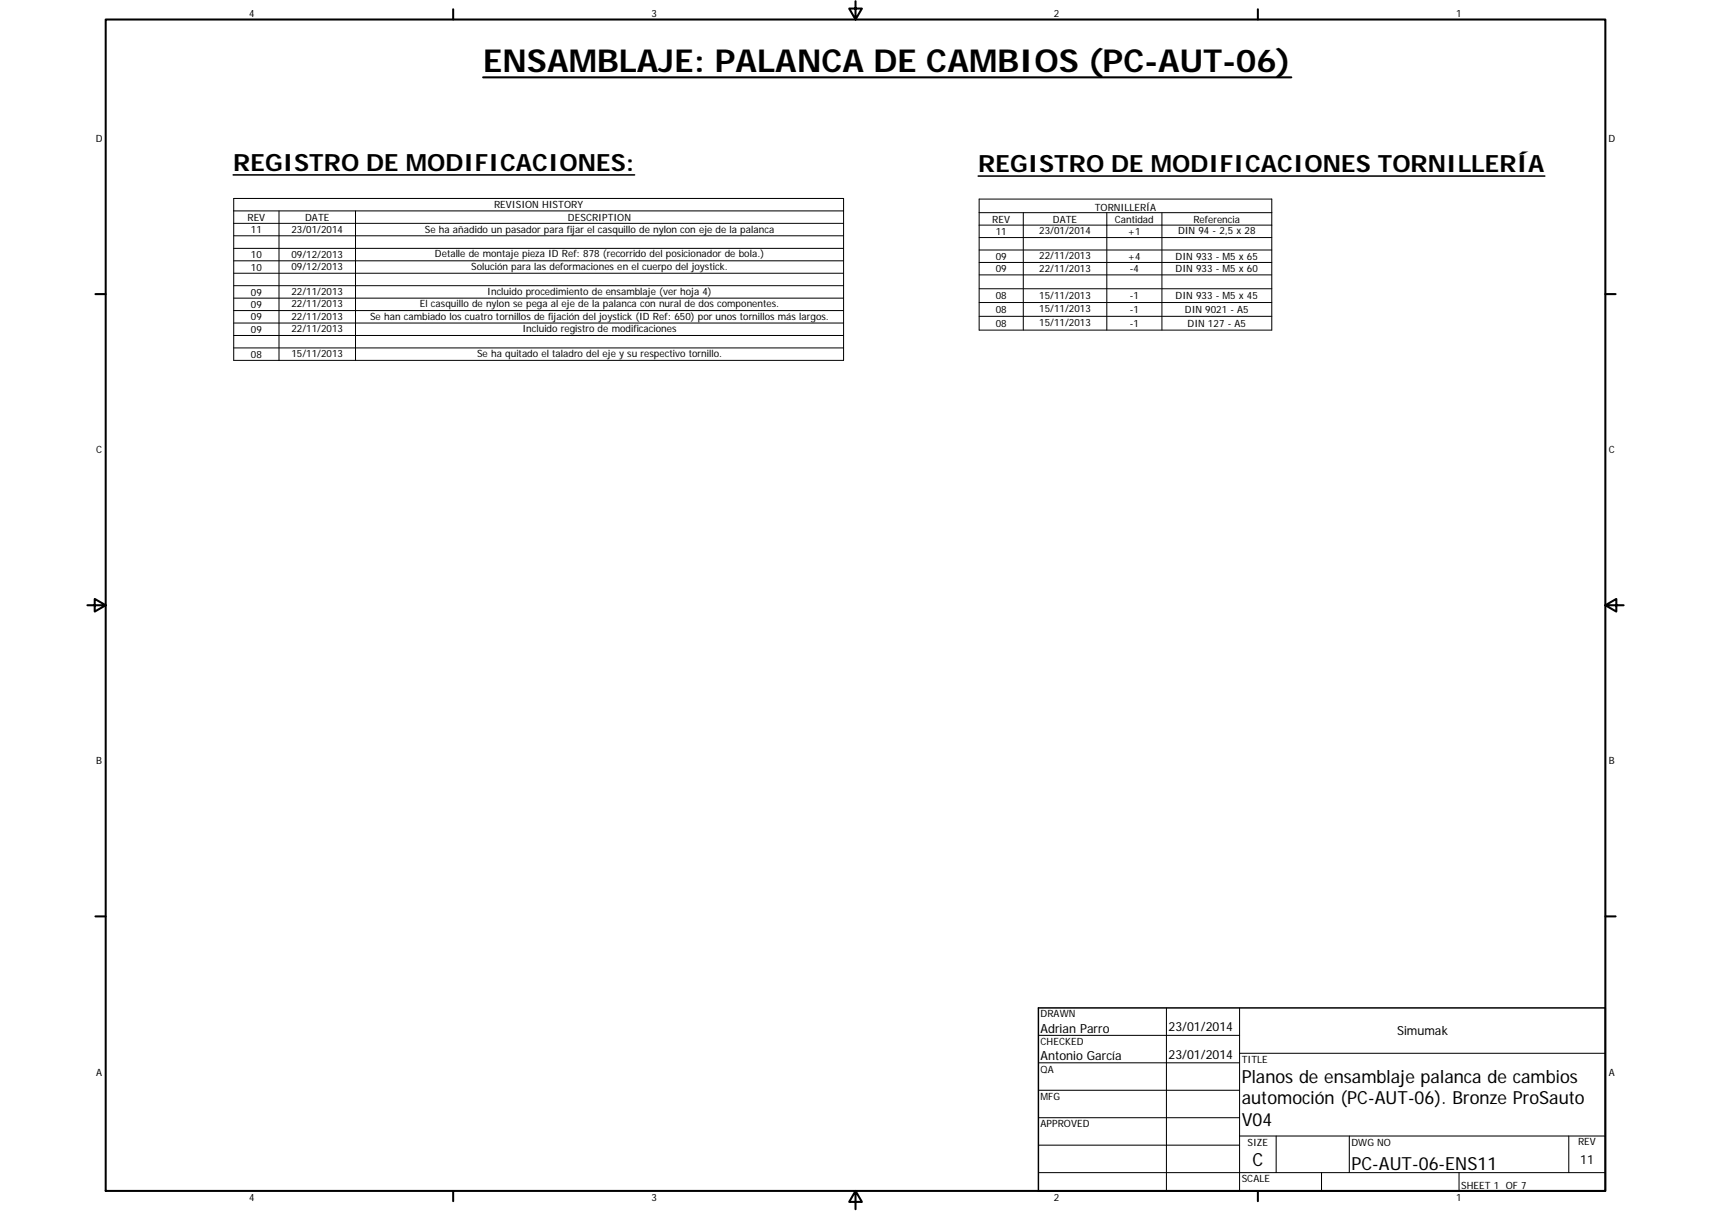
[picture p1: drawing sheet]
<svg xmlns="http://www.w3.org/2000/svg" width="594mm" height="420mm" viewBox="0 0 594 420" stroke-linecap="round" stroke-linejoin="round" font-family="sans-serif">
<defs><g id="words">
<text font-size="11" x="167.7" y="25.1">ENSAMBLAJE: PALANCA DE CAMBIOS (PC-AUT-06)</text>
<g font-size="8.2">
<text x="81" y="59.3">REGISTRO DE MODIFICACIONES:</text>
<text x="339.6" y="59.8">REGISTRO DE MODIFICACIONES TORNILLERÍA</text>
</g>
<g font-size="6.3">
<text x="431.1" y="375.7">Planos de ensamblaje palanca de cambios</text>
<text x="431.1" y="383.2">automoción (PC-AUT-06). Bronze ProSauto</text>
<text x="431.1" y="390.7">V04</text>
<text x="434.8" y="404.7">C</text>
<text x="469.2" y="406">PC-AUT-06-ENS11</text>
</g>
<g font-size="4.4">
<text x="361.3" y="358.4">Adrian Parro</text>
<text x="405.8" y="357.8">23/01/2014</text>
<text x="485.1" y="359.2">Simumak</text>
<text x="361.3" y="367.9">Antonio García</text>
<text x="405.8" y="367.3">23/01/2014</text>
<text x="548.7" y="404">11</text>
</g>
<g font-size="3.5">
<text x="86.6" y="5.8">4</text>
<text x="226.3" y="5.8">3</text>
<text x="365.9" y="5.8">2</text>
<text x="505.6" y="5.8">1</text>
<text x="33.2" y="49.4">D</text>
<text x="558.5" y="49.4">D</text>
<text x="85.9" y="76.6">REV</text>
<text x="106" y="76.6">DATE</text>
<text x="171.5" y="72.3">REVISION HISTORY</text>
<text x="197.2" y="76.6">DESCRIPTION</text>
<text x="344.5" y="77.2">REV</text>
<text x="365.6" y="77.2">DATE</text>
<text x="380.1" y="73.2">TORNILLERÍA</text>
<text x="387.1" y="77.3">Cantidad</text>
<text x="414.4" y="77.3">Referencia</text>
<text x="87.1" y="81">11</text>
<text x="101.2" y="80.7">23/01/2014</text>
<text x="147.5" y="80.7">Se ha añadido un pasador para fijar el casquillo de nylon con eje de la palanca</text>
<text x="345.7" y="81.6">11</text>
<text x="360.8" y="81.3">23/01/2014</text>
<text x="391.6" y="81.6">+1</text>
<text x="409" y="81.3">DIN 94 - 2,5 x 28</text>
<text x="87.1" y="89.6">10</text>
<text x="101.2" y="89.4">09/12/2013</text>
<text x="151" y="89.3">Detalle de montaje pieza ID Ref: 878 (recorrido del posicionador de bola.)</text>
<text x="360.8" y="90">22/11/2013</text>
<text x="87.1" y="93.9">10</text>
<text x="101.2" y="93.7">09/12/2013</text>
<text x="163.6" y="93.7">Solución para las deformaciones en el cuerpo del joystick.</text>
<text x="345.7" y="90.2">09</text>
<text x="345.7" y="94.5">09</text>
<text x="360.8" y="94.3">22/11/2013</text>
<text x="391.6" y="90.2">+4</text>
<text x="392.3" y="94.5">-4</text>
<text x="408.2" y="90.2">DIN 933 - M5 x 65</text>
<text x="408.2" y="94.5">DIN 933 - M5 x 60</text>
<text x="87.1" y="102.6">09</text>
<text x="87.1" y="106.9">09</text>
<text x="101.2" y="102.3">22/11/2013</text>
<text x="101.2" y="106.7">22/11/2013</text>
<text x="145.8" y="106.6">El casquillo de nylon se pega al eje de la palanca con nural de dos componentes.</text>
<text x="169.2" y="102.2">Incluido procedimiento de ensamblaje (ver hoja 4)</text>
<text x="345.7" y="103.9">08</text>
<text x="360.8" y="103.6">15/11/2013</text>
<text x="392.3" y="103.9">-1</text>
<text x="408.2" y="103.9">DIN 933 - M5 x 45</text>
<text x="87.1" y="111.2">09</text>
<text x="101.2" y="111">22/11/2013</text>
<text x="128.5" y="111">Se han cambiado los cuatro tornillos de fijación del joystick (ID Ref: 650) por unos tornillos más largos.</text>
<text x="345.7" y="108.6">08</text>
<text x="345.7" y="113.4">08</text>
<text x="360.8" y="108.4">15/11/2013</text>
<text x="360.8" y="113.2">15/11/2013</text>
<text x="392.3" y="108.6">-1</text>
<text x="392.3" y="113.4">-1</text>
<text x="411.4" y="108.6">DIN 9021 - A5</text>
<text x="412.3" y="113.4">DIN 127 - A5</text>
<text x="87.1" y="115.5">09</text>
<text x="101.2" y="115.3">22/11/2013</text>
<text x="181.4" y="115.2">Incluido registrode modificaciones</text>
<text x="87.1" y="124.2">08</text>
<text x="101.2" y="123.9">15/11/2013</text>
<text x="165.6" y="123.9">Se ha quitado el taladro del eje y su respectivo tornillo.</text>
<text x="33.4" y="157.3">C</text>
<text x="558.6" y="157.3">C</text>
<text x="33.4" y="265.2">B</text>
<text x="558.6" y="265.2">B</text>
<text x="361.3" y="353">DRAWN</text>
<text x="361.3" y="362.5">CHECKED</text>
<text x="431.1" y="368.7">TITLE</text>
<text x="33.4" y="373.2">A</text>
<text x="361.3" y="372.1">QA</text>
<text x="558.6" y="373.2">A</text>
<text x="361.3" y="381.6">MFG</text>
<text x="361.3" y="391.2">APPROVED</text>
<text x="433.2" y="397.5">SIZE</text>
<text x="469.2" y="397.5">DWG NO</text>
<text x="547.9" y="397.4">REV</text>
<text x="431.1" y="410.2">SCALE</text>
<text x="507.3" y="412.4">SHEET 1 OF 7</text>
<text x="86.6" y="416.7">4</text>
<text x="226.3" y="416.7">3</text>
<text x="365.9" y="416.7">2</text>
<text x="505.6" y="416.7">1</text>
</g>
</g></defs>
<g fill="none" stroke="#000" stroke-width=".71">
<path d="M36.7 6.8h520.7v406.4h-520.7zM157.3 3.2v3.6M297 .4v6.4l-2.2-3.8h4.5l-2.3 3.8M436.7 3.2v3.6M167.7 26.8h280.7M33.1 102h3.6M557.4 102h3.6M30.3 210h6.4l-3.8-2.2v4.4l3.8-2.2M557.4 210l3.8 2.2v-4.4l-3.8 2.2h6.3M33.1 317.9h3.6M557.4 317.9h3.6M157.3 413.2v3.6"/>
<path d="M297 413.2l2.3 3.8h-4.5l2.2-3.8v6.3M436.7 413.2v3.6"/>
</g>
<g fill="none" stroke="#000" stroke-width=".36">
<path d="M360.5 359.2h69.9M405 349.7v63.5M430.4 349.7v63.5M360.5 368.7h69.9M360.5 378.3h69.9M430.4 365.4h127M360.5 387.8h69.9M360.5 397.3h69.9M430.4 394.1h127M443.1 394.1v12.7M468.5 394.1v12.7M544.7 394.1v12.7"/>
<path d="M360.5 406.8h196.9M458.8 406.8v6.4M506.6 406.8v6.4"/>
</g>
<path d="M360.5 349.7h196.9v63.5h-196.9z" fill="none" stroke="#000" stroke-width=".51"/>
<g fill="none" stroke="#000" stroke-width=".35">
<path d="M81.1 68.9h211.8v56.1h-211.8zM81.1 73.2h211.8M81.1 77.5h211.8M96.9 73.2v51.8M123.4 73.2v51.8M340 69.1h101.6v45.4h-101.6zM340 73.8h101.6M340 78.1h101.6M355.3 73.8v40.7M384.3 73.8v40.7M403.4 73.8v40.7M81.1 81.8h211.8"/>
<path d="M81.1 86.2h211.8M81.1 90.5h211.8M81.1 94.8h211.8M81.1 99.1h211.8M340 82.4h101.6M340 86.7h101.6M340 91.1h101.6M340 95.4h101.6M81.1 103.4h211.8M81.1 107.8h211.8M81.1 112.1h211.8M81.1 116.4h211.8"/>
<path d="M340 100.2h101.6M340 105h101.6M340 109.7h101.6M81.1 120.7h211.8"/>
</g>
<path d="M81 60.7h139.3M339.6 61.1h196.8" fill="none" stroke="#000" stroke-width=".53"/>
<use href="#words"/>
</svg>
